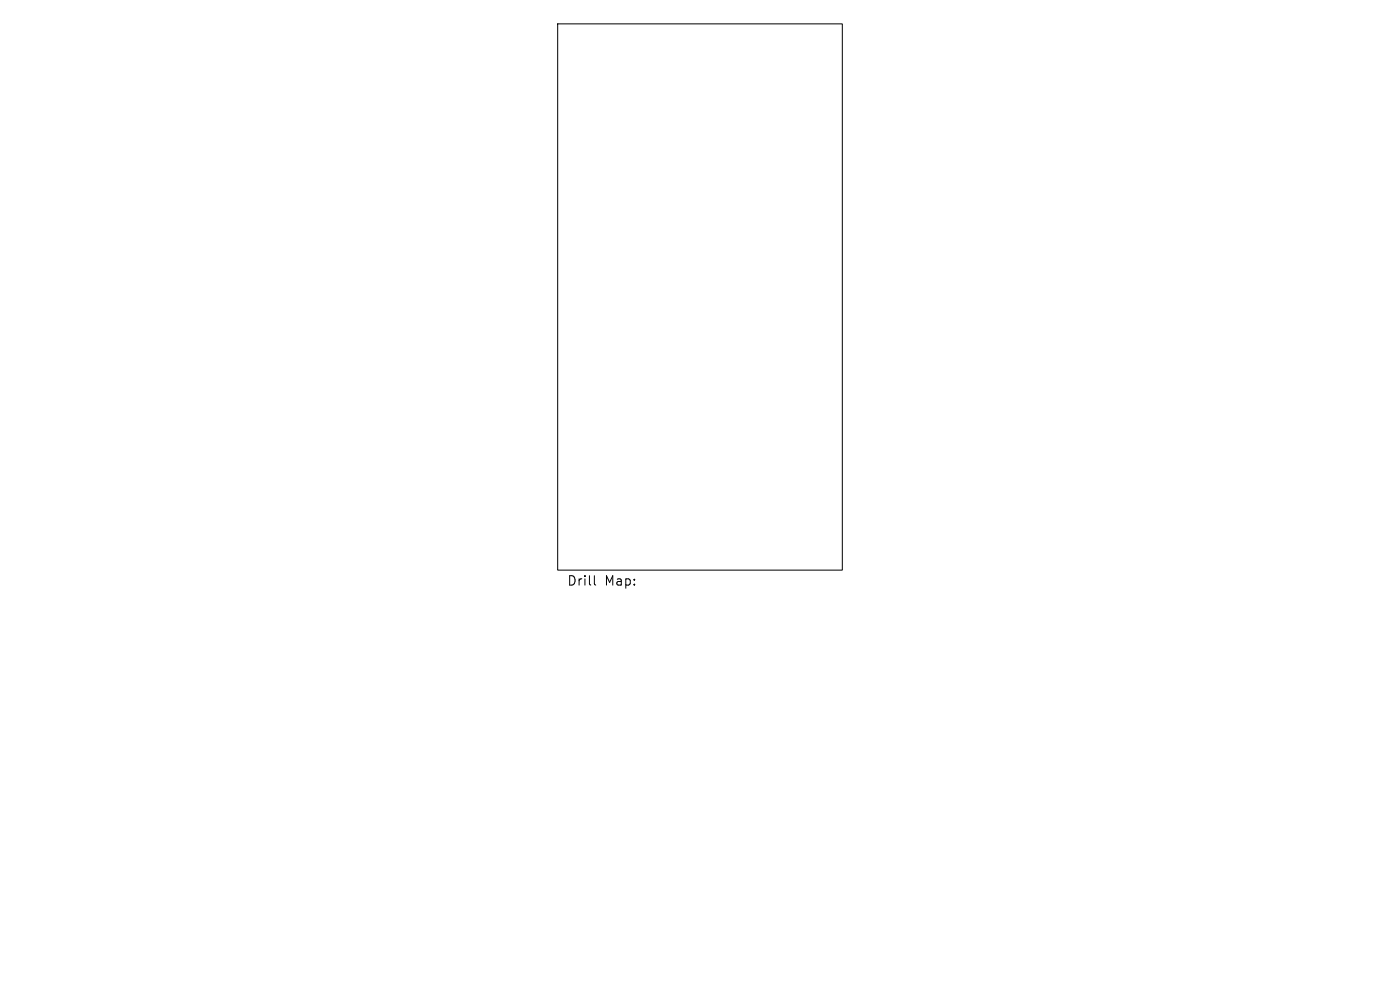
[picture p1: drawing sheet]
<svg xmlns="http://www.w3.org/2000/svg" width="297mm" height="210mm" viewBox="0 0 297 210" stroke-linecap="round" stroke-linejoin="round" font-family="sans-serif">
<defs><g id="words">
<g font-size="2.8">
<text x="120.2" y="124.5">Drill</text>
<text x="128.3" y="124.5">Map:</text>
</g>
</g></defs>
<path d="M118.3 5.1h60.4v115.8h-60.4zM126.1 122.1v1.7l.3 .3" fill="none" stroke="#000" stroke-width=".21"/>
<use href="#words"/>
</svg>
